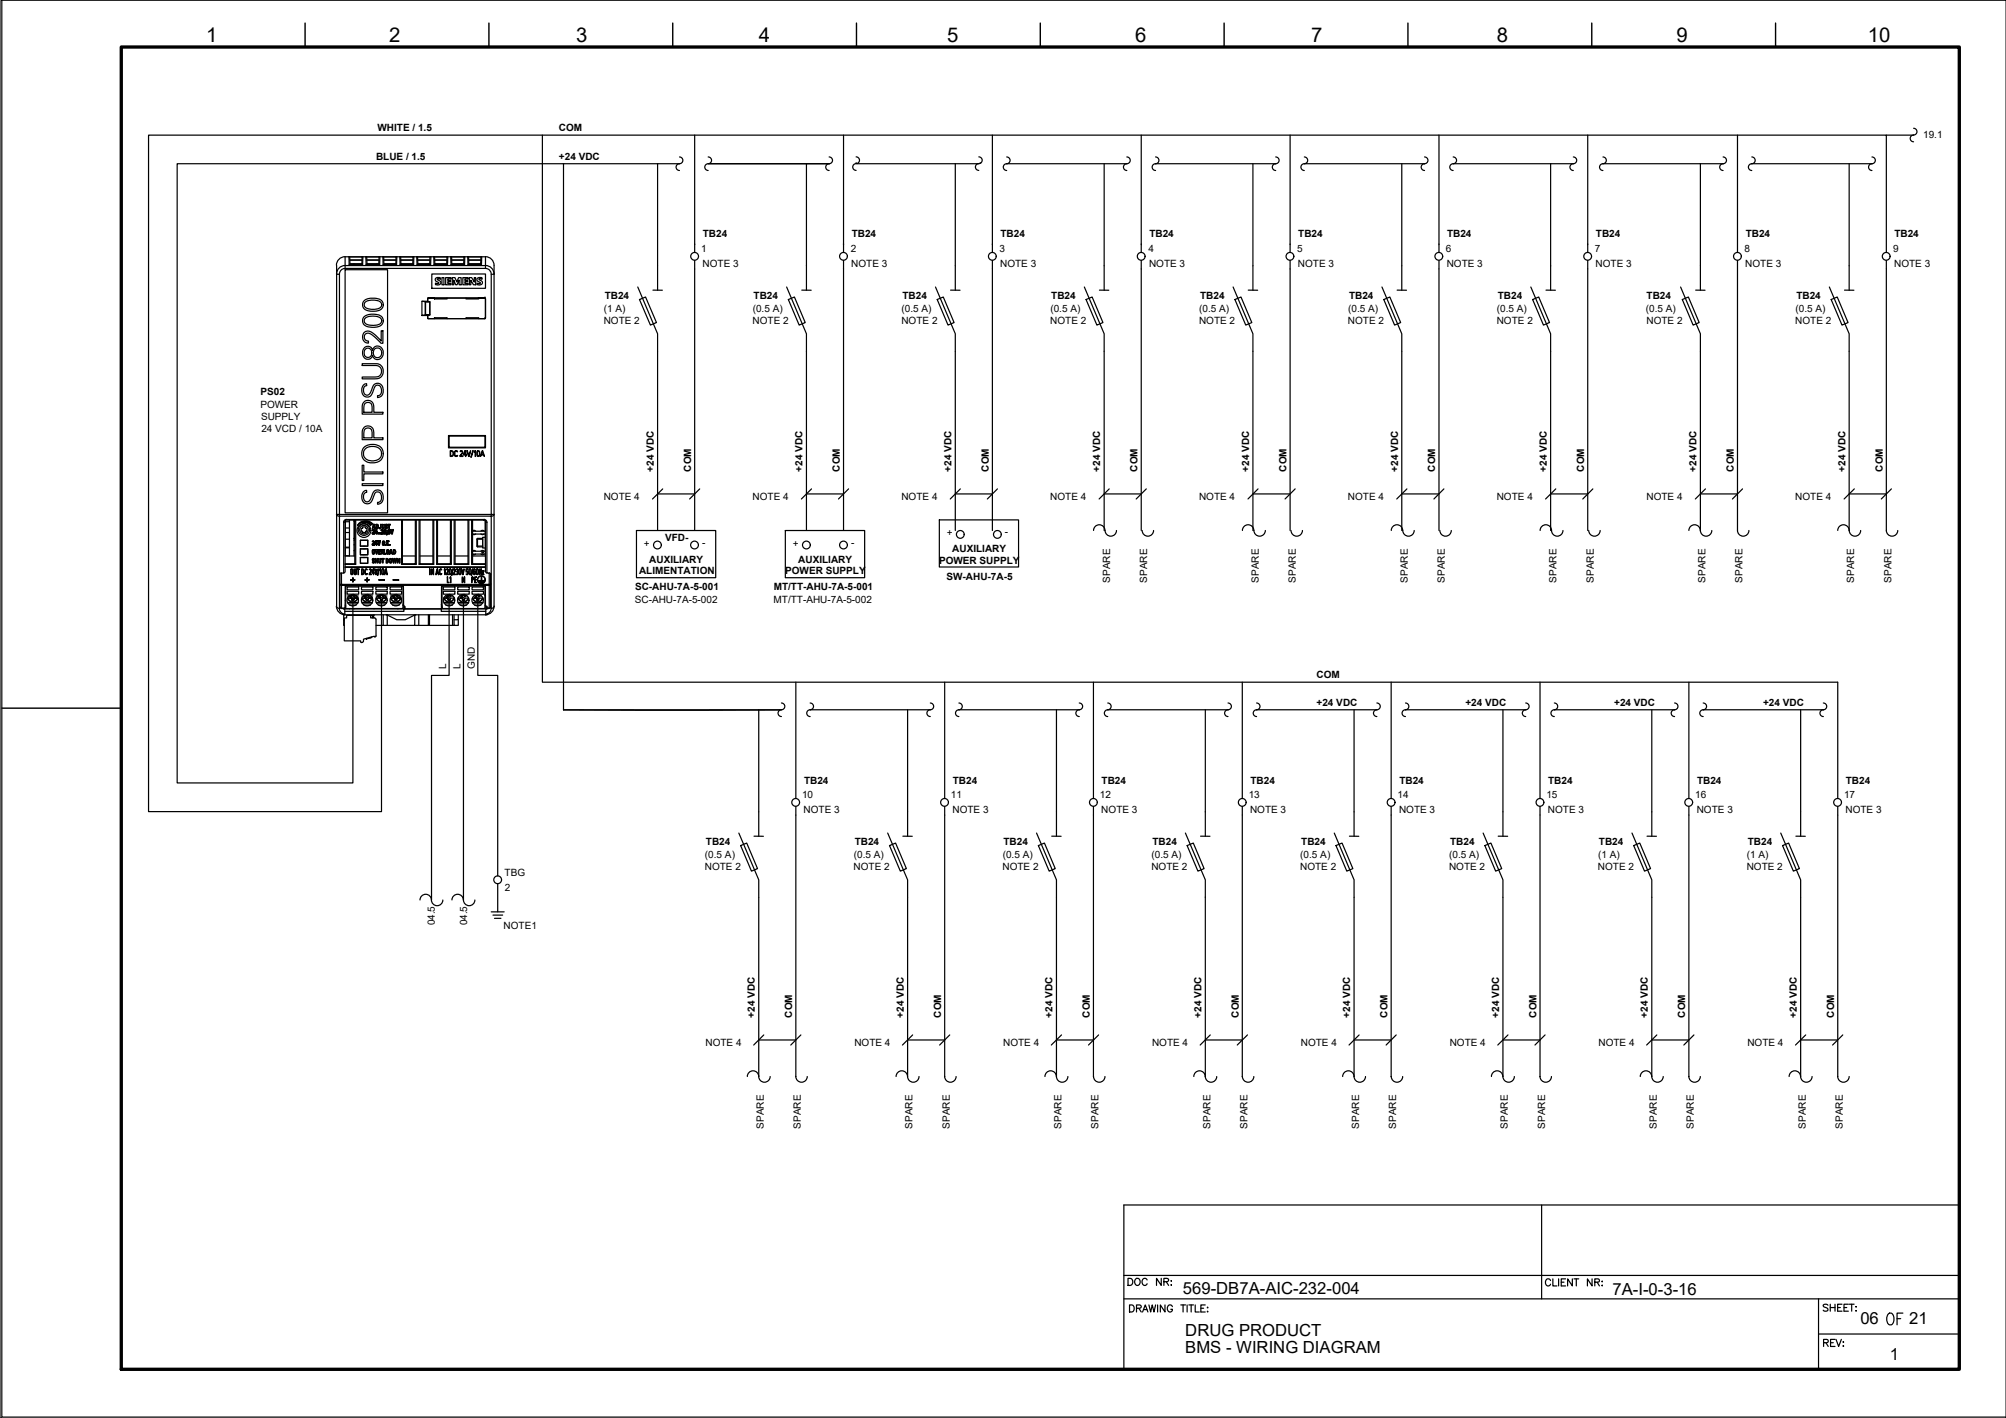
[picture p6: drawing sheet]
<svg xmlns="http://www.w3.org/2000/svg" width="420mm" height="297mm" viewBox="0 0 420 297" stroke-linecap="round" stroke-linejoin="round" font-family="sans-serif">
<defs><g id="words">
<text font-size="5.7" x="394.4" y="278.7">OF</text>
<text font-size="4.4" x="235.3" y="270.6">DOC NR:</text>
<g font-size="4.3">
<text x="43.2" y="8.8">1</text>
<text x="81.5" y="8.8">2</text>
<text x="120.7" y="8.8">3</text>
<text x="158.9" y="8.8">4</text>
<text x="198.4" y="8.8">5</text>
<text x="237.7" y="8.8">6</text>
<text x="274.6" y="8.8">7</text>
<text x="313.5" y="8.8">8</text>
<text x="351.2" y="8.8">9</text>
<text x="391.2" y="8.8">10</text>
</g>
<g font-size="3.5">
<text x="247.8" y="271">569-DB7A-AIC-232-004</text>
<text x="337.7" y="271.2">7A-I-0-3-16</text>
<text x="248.3" y="279.9">DRUG PRODUCT</text>
<text x="389.7" y="277.4">06</text>
<text x="399.9" y="277.4">21</text>
<text x="248.3" y="283.5">BMS - WIRING DIAGRAM</text>
<text x="395.8" y="284.8">1</text>
</g>
<g font-size="2.1">
<text x="79.1" y="27.5">WHITE / 1.5</text>
<text x="117.1" y="27.5">COM</text>
<text x="402.8" y="28.9">19.1</text>
<text x="78.8" y="33.5">BLUE / 1.5</text>
<text x="117.1" y="33.5">+24 VDC</text>
<text x="146.8" y="52.9">1</text>
<text x="147.2" y="49.7">TB24</text>
<text x="178.2" y="52.9">2</text>
<text x="178.4" y="49.7">TB24</text>
<text x="209.3" y="52.8">3</text>
<text x="209.5" y="49.7">TB24</text>
<text x="240.6" y="52.9">4</text>
<text x="240.7" y="49.7">TB24</text>
<text x="271.7" y="52.9">5</text>
<text x="271.9" y="49.7">TB24</text>
<text x="302.9" y="52.8">6</text>
<text x="303.1" y="49.7">TB24</text>
<text x="334" y="52.9">7</text>
<text x="334.3" y="49.7">TB24</text>
<text x="365.4" y="52.8">8</text>
<text x="365.6" y="49.7">TB24</text>
<text x="396.6" y="52.9">9</text>
<text x="396.8" y="49.7">TB24</text>
<text x="147.2" y="56">NOTE 3</text>
<text x="178.3" y="56">NOTE 3</text>
<text x="209.5" y="56">NOTE 3</text>
<text x="240.7" y="56">NOTE 3</text>
<text x="271.8" y="56">NOTE 3</text>
<text x="303" y="56">NOTE 3</text>
<text x="334.2" y="56">NOTE 3</text>
<text x="365.5" y="56">NOTE 3</text>
<text x="396.7" y="56">NOTE 3</text>
<text x="126.5" y="65.3">(1 A)</text>
<text x="126.7" y="62.5">TB24</text>
<text x="157.6" y="65.3">(0.5 A)</text>
<text x="157.8" y="62.5">TB24</text>
<text x="188.8" y="65.3">(0.5 A)</text>
<text x="189" y="62.5">TB24</text>
<text x="220" y="65.3">(0.5 A)</text>
<text x="220.2" y="62.5">TB24</text>
<text x="251.2" y="65.3">(0.5 A)</text>
<text x="251.4" y="62.5">TB24</text>
<text x="282.4" y="65.3">(0.5 A)</text>
<text x="282.6" y="62.5">TB24</text>
<text x="313.5" y="65.3">(0.5 A)</text>
<text x="313.7" y="62.5">TB24</text>
<text x="344.7" y="65.3">(0.5 A)</text>
<text x="344.9" y="62.5">TB24</text>
<text x="376.1" y="65.3">(0.5 A)</text>
<text x="376.3" y="62.5">TB24</text>
<text x="126.4" y="67.8">NOTE 2</text>
<text x="157.6" y="67.8">NOTE 2</text>
<text x="188.8" y="67.8">NOTE 2</text>
<text x="220" y="67.8">NOTE 2</text>
<text x="251.1" y="67.8">NOTE 2</text>
<text x="282.3" y="67.8">NOTE 2</text>
<text x="313.5" y="67.8">NOTE 2</text>
<text x="344.9" y="67.8">NOTE 2</text>
<text x="376" y="67.8">NOTE 2</text>
<text x="54.5" y="82.7">PS02</text>
<text x="54.5" y="85.4">POWER</text>
<text x="54.7" y="87.9">SUPPLY</text>
<text x="54.7" y="90.5">24 VCD / 10A</text>
<text x="136.9" y="98.8" transform="rotate(-90 136.9 98.8)">+24 VDC</text>
<text x="144.7" y="98.8" transform="rotate(-90 144.7 98.8)">COM</text>
<text x="168.1" y="98.8" transform="rotate(-90 168.1 98.8)">+24 VDC</text>
<text x="175.9" y="98.8" transform="rotate(-90 175.9 98.8)">COM</text>
<text x="199.3" y="98.8" transform="rotate(-90 199.3 98.8)">+24 VDC</text>
<text x="207.1" y="98.8" transform="rotate(-90 207.1 98.8)">COM</text>
<text x="230.5" y="98.8" transform="rotate(-90 230.5 98.8)">+24 VDC</text>
<text x="238.3" y="98.8" transform="rotate(-90 238.3 98.8)">COM</text>
<text x="261.6" y="98.8" transform="rotate(-90 261.6 98.8)">+24 VDC</text>
<text x="269.5" y="98.8" transform="rotate(-90 269.5 98.8)">COM</text>
<text x="292.8" y="98.8" transform="rotate(-90 292.8 98.8)">+24 VDC</text>
<text x="300.6" y="98.8" transform="rotate(-90 300.6 98.8)">COM</text>
<text x="324" y="98.8" transform="rotate(-90 324 98.8)">+24 VDC</text>
<text x="331.8" y="98.8" transform="rotate(-90 331.8 98.8)">COM</text>
<text x="355.3" y="98.8" transform="rotate(-90 355.3 98.8)">+24 VDC</text>
<text x="363.2" y="98.8" transform="rotate(-90 363.2 98.8)">COM</text>
<text x="386.5" y="98.8" transform="rotate(-90 386.5 98.8)">+24 VDC</text>
<text x="394.3" y="98.8" transform="rotate(-90 394.3 98.8)">COM</text>
<text x="126.4" y="104.8">NOTE 4</text>
<text x="157.6" y="104.8">NOTE 4</text>
<text x="188.8" y="104.8">NOTE 4</text>
<text x="220" y="104.8">NOTE 4</text>
<text x="251.1" y="104.8">NOTE 4</text>
<text x="282.3" y="104.8">NOTE 4</text>
<text x="313.5" y="104.8">NOTE 4</text>
<text x="344.9" y="104.8">NOTE 4</text>
<text x="376" y="104.8">NOTE 4</text>
<text x="139.3" y="113.4">VFD-</text>
<text x="198.3" y="112.4">+</text>
<text x="210.5" y="112.2">-</text>
<text x="134.9" y="114.6">+</text>
<text x="136" y="117.9">AUXILIARY</text>
<text x="147" y="114.4">-</text>
<text x="166.1" y="114.6">+</text>
<text x="167.2" y="117.9">AUXILIARY</text>
<text x="178.2" y="114.4">-</text>
<text x="196.7" y="118.1">POWER SUPPLY</text>
<text x="199.5" y="115.6">AUXILIARY</text>
<text x="133" y="123.7">SC-AHU-7A-5-001</text>
<text x="133.9" y="120.3">ALIMENTATION</text>
<text x="162.1" y="123.7">MT/TT-AHU-7A-5-001</text>
<text x="164.4" y="120.3">POWER SUPPLY</text>
<text x="198.2" y="121.5">SW-AHU-7A-5</text>
<text x="232.5" y="122.1" transform="rotate(-90 232.5 122.1)">SPARE</text>
<text x="240.3" y="122.1" transform="rotate(-90 240.3 122.1)">SPARE</text>
<text x="263.7" y="122.1" transform="rotate(-90 263.7 122.1)">SPARE</text>
<text x="271.4" y="122.1" transform="rotate(-90 271.4 122.1)">SPARE</text>
<text x="294.9" y="122.1" transform="rotate(-90 294.9 122.1)">SPARE</text>
<text x="302.6" y="122.1" transform="rotate(-90 302.6 122.1)">SPARE</text>
<text x="326" y="122.1" transform="rotate(-90 326 122.1)">SPARE</text>
<text x="333.8" y="122.1" transform="rotate(-90 333.8 122.1)">SPARE</text>
<text x="357.2" y="122.1" transform="rotate(-90 357.2 122.1)">SPARE</text>
<text x="365" y="122.1" transform="rotate(-90 365 122.1)">SPARE</text>
<text x="388.4" y="122.1" transform="rotate(-90 388.4 122.1)">SPARE</text>
<text x="396.2" y="122.1" transform="rotate(-90 396.2 122.1)">SPARE</text>
<text x="133" y="126.3">SC-AHU-7A-5-002</text>
<text x="162" y="126.3">MT/TT-AHU-7A-5-002</text>
<text x="93.5" y="140.2" transform="rotate(-90 93.5 140.2)">L</text>
<text x="96.5" y="140.2" transform="rotate(-90 96.5 140.2)">L</text>
<text x="99.5" y="140.2" transform="rotate(-90 99.5 140.2)">GND</text>
<text x="275.7" y="142">COM</text>
<text x="275.8" y="147.9">+24 VDC</text>
<text x="306.9" y="147.9">+24 VDC</text>
<text x="338.1" y="147.9">+24 VDC</text>
<text x="369.3" y="147.9">+24 VDC</text>
<text x="168" y="167.2">10</text>
<text x="168.4" y="164.1">TB24</text>
<text x="199.2" y="167.2">11</text>
<text x="199.6" y="164.1">TB24</text>
<text x="230.4" y="167.3">12</text>
<text x="230.7" y="164.1">TB24</text>
<text x="261.5" y="167.2">13</text>
<text x="261.9" y="164.1">TB24</text>
<text x="292.7" y="167.3">14</text>
<text x="293.1" y="164.1">TB24</text>
<text x="323.9" y="167.2">15</text>
<text x="324.3" y="164.1">TB24</text>
<text x="355" y="167.2">16</text>
<text x="355.5" y="164.1">TB24</text>
<text x="386.2" y="167.3">17</text>
<text x="386.6" y="164.1">TB24</text>
<text x="168.3" y="170.4">NOTE 3</text>
<text x="199.5" y="170.4">NOTE 3</text>
<text x="230.7" y="170.4">NOTE 3</text>
<text x="261.8" y="170.4">NOTE 3</text>
<text x="293" y="170.4">NOTE 3</text>
<text x="324.2" y="170.4">NOTE 3</text>
<text x="355.4" y="170.4">NOTE 3</text>
<text x="386.5" y="170.4">NOTE 3</text>
<text x="147.7" y="179.7">(0.5 A)</text>
<text x="147.8" y="176.9">TB24</text>
<text x="178.8" y="179.7">(0.5 A)</text>
<text x="179" y="176.9">TB24</text>
<text x="210" y="179.7">(0.5 A)</text>
<text x="210.2" y="176.9">TB24</text>
<text x="241.2" y="179.7">(0.5 A)</text>
<text x="241.4" y="176.9">TB24</text>
<text x="272.4" y="179.7">(0.5 A)</text>
<text x="272.6" y="176.9">TB24</text>
<text x="303.5" y="179.7">(0.5 A)</text>
<text x="303.7" y="176.9">TB24</text>
<text x="334.7" y="179.7">(1 A)</text>
<text x="334.9" y="176.9">TB24</text>
<text x="365.9" y="179.7">(1 A)</text>
<text x="366.1" y="176.9">TB24</text>
<text x="105.7" y="183.4">TBG</text>
<text x="147.6" y="182.2">NOTE 2</text>
<text x="178.8" y="182.2">NOTE 2</text>
<text x="210" y="182.2">NOTE 2</text>
<text x="241.2" y="182.2">NOTE 2</text>
<text x="272.3" y="182.2">NOTE 2</text>
<text x="303.5" y="182.2">NOTE 2</text>
<text x="334.7" y="182.2">NOTE 2</text>
<text x="365.8" y="182.2">NOTE 2</text>
<text x="105.7" y="186.7">2</text>
<text x="91.1" y="193.9" transform="rotate(-90 91.1 193.9)">04.5</text>
<text x="97.9" y="193.9" transform="rotate(-90 97.9 193.9)">04.5</text>
<text x="105.5" y="194.6">NOTE1</text>
<text x="158.1" y="213.2" transform="rotate(-90 158.1 213.2)">+24 VDC</text>
<text x="165.9" y="213.2" transform="rotate(-90 165.9 213.2)">COM</text>
<text x="189.3" y="213.2" transform="rotate(-90 189.3 213.2)">+24 VDC</text>
<text x="197.1" y="213.2" transform="rotate(-90 197.1 213.2)">COM</text>
<text x="220.5" y="213.2" transform="rotate(-90 220.5 213.2)">+24 VDC</text>
<text x="228.3" y="213.2" transform="rotate(-90 228.3 213.2)">COM</text>
<text x="251.7" y="213.2" transform="rotate(-90 251.7 213.2)">+24 VDC</text>
<text x="259.5" y="213.2" transform="rotate(-90 259.5 213.2)">COM</text>
<text x="282.8" y="213.2" transform="rotate(-90 282.8 213.2)">+24 VDC</text>
<text x="290.6" y="213.2" transform="rotate(-90 290.6 213.2)">COM</text>
<text x="314" y="213.2" transform="rotate(-90 314 213.2)">+24 VDC</text>
<text x="321.8" y="213.2" transform="rotate(-90 321.8 213.2)">COM</text>
<text x="345.2" y="213.2" transform="rotate(-90 345.2 213.2)">+24 VDC</text>
<text x="353" y="213.2" transform="rotate(-90 353 213.2)">COM</text>
<text x="376.3" y="213.2" transform="rotate(-90 376.3 213.2)">+24 VDC</text>
<text x="384.2" y="213.2" transform="rotate(-90 384.2 213.2)">COM</text>
<text x="147.8" y="219.2">NOTE 4</text>
<text x="178.9" y="219.2">NOTE 4</text>
<text x="210.1" y="219.2">NOTE 4</text>
<text x="241.3" y="219.2">NOTE 4</text>
<text x="272.5" y="219.2">NOTE 4</text>
<text x="303.6" y="219.2">NOTE 4</text>
<text x="334.8" y="219.2">NOTE 4</text>
<text x="366" y="219.2">NOTE 4</text>
<text x="160" y="236.4" transform="rotate(-90 160 236.4)">SPARE</text>
<text x="167.7" y="236.4" transform="rotate(-90 167.7 236.4)">SPARE</text>
<text x="191.2" y="236.4" transform="rotate(-90 191.2 236.4)">SPARE</text>
<text x="198.9" y="236.4" transform="rotate(-90 198.9 236.4)">SPARE</text>
<text x="222.3" y="236.4" transform="rotate(-90 222.3 236.4)">SPARE</text>
<text x="230.1" y="236.4" transform="rotate(-90 230.1 236.4)">SPARE</text>
<text x="253.5" y="236.4" transform="rotate(-90 253.5 236.4)">SPARE</text>
<text x="261.3" y="236.4" transform="rotate(-90 261.3 236.4)">SPARE</text>
<text x="284.7" y="236.4" transform="rotate(-90 284.7 236.4)">SPARE</text>
<text x="292.4" y="236.4" transform="rotate(-90 292.4 236.4)">SPARE</text>
<text x="315.8" y="236.4" transform="rotate(-90 315.8 236.4)">SPARE</text>
<text x="323.6" y="236.4" transform="rotate(-90 323.6 236.4)">SPARE</text>
<text x="347" y="236.4" transform="rotate(-90 347 236.4)">SPARE</text>
<text x="354.8" y="236.4" transform="rotate(-90 354.8 236.4)">SPARE</text>
<text x="378.2" y="236.4" transform="rotate(-90 378.2 236.4)">SPARE</text>
<text x="386" y="236.4" transform="rotate(-90 386 236.4)">SPARE</text>
</g>
</g></defs>
<!-- layer: PDF_I_DATA -->
<g fill="none" stroke="#000" stroke-width=".25">
<path d="M70.5 55.6a1.77 1.77 0 0 1 1.8-1.8h28.6a1.98 1.98 0 0 1 2.6 1.8M70.5 57.5v69.5a1.81 1.81 0 0 0 1.7 1.8M70.5 55.6v1.7M73.2 53.8h2.7M76.7 53.8h2.8M80.3 53.8h2.7M83.8 53.8h2.8M87.4 53.8h2.7M90.9 53.8h2.8M94.5 53.8h2.8M98 53.8h2.8M103.5 57.5v69.5a1.81 1.81 0 0 1-1.8 1.8"/>
<path d="M103.5 55.6v1.7M133.3 111.1h16.6v9.9h-16.6zM137.7 103.5h7.8M138.8 102.4l-2.1 2.1M146.6 102.4l-2.2 2.1M164.5 111.1h16.6v9.9h-16.6zM168.9 103.5h7.8M170 102.4l-2.1 2.1M177.7 102.4l-2.1 2.1M196.7 108.9h16.6v9.9h-16.6zM200.1 103.5h7.8M201.1 102.4l-2.1 2.1"/>
<path d="M208.9 102.4l-2.1 2.1M231.3 103.5h7.7M232.3 102.4l-2.1 2.1M240.1 102.4l-2.1 2.1M262.4 103.5h7.8M263.5 102.4l-2.1 2.1M271.3 102.4l-2.1 2.1M293.6 103.5h7.8M294.7 102.4l-2.2 2.1M302.4 102.4l-2.1 2.1M324.8 103.5h7.7M325.9 102.4l-2.2 2.1"/>
<path d="M333.6 102.4l-2.1 2.1M356.2 103.5h7.7M357.2 102.4l-2.1 2.1M365 102.4l-2.1 2.1M387.3 103.5h7.8M388.4 102.4l-2.2 2.1M396.2 102.4l-2.2 2.1M72.2 128.8h.1M72.2 128.8h29.5M102.1 128.7l-.4 .1M158.9 217.9h7.8M160 216.8l-2.1 2.1"/>
<path d="M167.7 216.8l-2.1 2.1M190.1 217.9h7.8M191.2 216.8l-2.2 2.1M198.9 216.8l-2.1 2.1M221.3 217.9h7.7M222.3 216.8l-2.1 2.1M230.1 216.8l-2.1 2.1M252.5 217.9h7.7M253.5 216.8l-2.1 2.1M261.3 216.8l-2.2 2.1M283.6 217.9h7.8M284.7 216.8l-2.1 2.1"/>
<path d="M292.4 216.8l-2.1 2.1M314.8 217.9h7.8M315.8 216.8l-2.1 2.1M323.6 216.8l-2.1 2.1M346 217.9h7.7M347 216.8l-2.1 2.1M354.8 216.8l-2.1 2.1M377.1 217.9h7.8M378.2 216.8l-2.1 2.1M386 216.8l-2.2 2.1"/>
</g>
<!-- layer: PDF_EI-CTRL -->
<g fill="none" stroke="#000" stroke-width=".25">
<path d="M70.5 57.3v.2h.6M72.3 53.8v1.8h29.4v-1.8M72.3 56.5h8.9v50.9h-8.9zM72.3 55.6v.6M72.3 55.6a1.81 1.81 0 0 0-1.8 1.8M73.1 53.8l.1 .1M73.1 53.8v1.7h2.8l.1-1.7M73.2 55.5h-.1M73.2 55.5h2.7M73.3 54v1.5h2.5v-1.5M73.3 54.5h2.5M73.3 55.2h2.5"/>
<path d="M74.1 55.5h.1M75.9 55.5h.1M76 53.8l-.2 .1M76.7 55.5h.1M76.7 55.5h2.8M76.8 54l.1 1.5h2.4l.1-1.5M76.8 54.5h2.6M76.9 55.2h2.5M79 55.5h.1M79.5 55.5h.1M79.6 53.8l-.2 .1M79.6 53.8l-.1 1.7h-2.8l-.1-1.7 .2 .1"/>
<path d="M80.2 53.8l.1 .1M80.2 53.8v1.7h2.9v-1.7l-.2 .1M80.3 55.5h-.1M80.3 55.5h2.7M80.4 54v1.5h2.5l.1-1.5M80.4 54.5h2.5M80.4 55.2h2.5M82.8 55.5h.1M83 55.5h.1M83.8 55.5h.1M83.8 55.5h2.8M83.9 53.9l-.2-.1 .1 1.7h2.8l.1-1.7-.2 .1"/>
<path d="M83.9 54l.1 1.5h2.4l.1-1.5M83.9 54.5h2.6M84 55.2h2.5M84 55.5h.1M84.1 55.5h.1M86.6 55.5h.1M87.4 55.5h.1M87.4 55.5h2.7M87.5 54v1.5h2.5v-1.5M87.5 54.5h2.5M87.5 55.2h2.5M89.9 55.5h.1"/>
<path d="M90 55.5h.1M90.1 55.5h.1M90.2 53.8l-.2 .1M90.3 53.8l-.1 1.7h-2.8l-.1-1.7 .2 .1M90.4 57.4h11.3v3h-11.3zM90.9 55.5h.1M91 55.5h2.7M91 53.9l-.2-.1 .1 1.7h2.8l.1-1.7-.2 .1M91 54l.1 1.5h2.5v-1.5M91 54.5h2.6M91.1 55.2h2.5M91.2 55.5h.1"/>
<path d="M91.3 58.3l.3-.2 .6 .1v.2h-.6v.2l.2 .1a.55 .55 0 0 1 .5 .7 .55 .55 0 0 1-.9 .3l-.2-.1v-.3l.6 .1 .1-.1-.1-.2a.55 .55 0 0 1-.5-.2 .55 .55 0 0 1 0-.6zM92.6 58.2h.4v1.5h-.4zM93.3 58.2h1.2v.2h-.7v.4h.6v.2h-.6v.4h.7v.3h-1.2zM93.7 55.5h.1M94.5 55.5h-.1M94.5 55.5h2.8M94.6 53.9l-.2-.1 .1 1.7h2.8v-1.7l-.1 .1M94.6 54v1.5h2.5l.1-1.5M94.6 54.5h2.6M94.6 55.2h2.5M94.7 58.2h.6l.4 .9 .4-.9h.5v1.5h-.4v-1l-.5 1h-.3l-.4-1v1h-.3zM96.9 58.2h1.1v.2h-.6v.4h.6v.2h-.6v.4h.7v.3h-1.2z"/>
<path d="M97.3 55.5h.1M98 55.5h.1M98.1 55.5h2.7M98.1 53.9l-.1-.1v1.7h2.8l.1-1.7-.2 .1M98.1 54l.1 1.5h2.5v-1.5M98.1 54.5h2.6M98.2 55.2h2.5M98.3 58.2h.5l.5 .9v-.9h.3v1.5h-.4l-.6-1v1h-.3zM100 58.3l.9-.1v.2h-.5v.2a.57 .57 0 0 1 .6 .8 .57 .57 0 0 1-.9 .3l-.2-.1v-.3l.6 .1 .1-.1v-.1a.58 .58 0 0 1-.6-.3 .58 .58 0 0 1 0-.6zM100.8 55.5h.1M101.7 56.2v-.6a1.81 1.81 0 0 1 1.8 1.8M103.5 57.3v.2h-.6"/>
<path d="M75.9 76.2h2.3a1.62 1.62 0 0 1 2.1 1.4 1.62 1.62 0 0 1-1.8 1.8h-2.6v-.4h2.4a1.27 1.27 0 0 0 1.6-1.2 1.27 1.27 0 0 0-1.6-1.2h-2.4zM76.2 69.7a1.55 1.55 0 0 1 2.3 .4l1.3 1.3v-2.1h.4v2.6h-.4l-.1-.2a5.2 5.2 0 0 0-2.7-1.9 .83 .83 0 0 0-.7 .9 .83 .83 0 0 0 .9 .7v.5a1.3 1.3 0 0 1-1.2-.8 1.3 1.3 0 0 1 .2-1.4zM76.2 66.4a3.3 3.3 0 0 1 3.9 .1 1.49 1.49 0 0 1-.2 1.6 1.49 1.49 0 0 1-1.5 .5 2.01 2.01 0 0 1-2.5-1.2l.1-.6zM76.2 63a3.4 3.4 0 0 1 3.8 0 1.38 1.38 0 0 1 0 1.6 1.38 1.38 0 0 1-1.4 .6 2.1 2.1 0 0 1-2.7-1.2l.1-.5zM76.3 72.8a1 1 0 0 1 1-.2 1 1 0 0 1 .7 .8 1.15 1.15 0 0 1 1.4-.9 1.15 1.15 0 0 1 .9 1.4 1.15 1.15 0 0 1-.9 1.4 1.15 1.15 0 0 1-1.4-.9 1.07 1.07 0 0 1-1.3 .8 1.07 1.07 0 0 1-.8-1.3l.2-.6zM76.5 73.2a.92 .92 0 0 1 1.4 .5 .92 .92 0 0 1-1.1 1.1l-.2-.1a1.14 1.14 0 0 1-.1-1.5zM76.5 66.7a2.93 2.93 0 0 1 3.3 .1 .96 .96 0 0 1-.1 1 .96 .96 0 0 1-1 .3h-.3a1.93 1.93 0 0 1-2.1-.7v-.3zM76.5 63.3a2.99 2.99 0 0 1 3.3 .2 .94 .94 0 0 1-.1 1 .94 .94 0 0 1-1 .3h-.3a2.03 2.03 0 0 1-2.1-.7v-.4zM78.5 73.1a.96 .96 0 0 1 1.5 .9 .96 .96 0 0 1-1.6 .6l-.2-.7zM88.4 63.1l1.6 .2v2.7M89.1 63.3v2.6zM89.1 65.9l.1 .1"/>
<path d="M89.1 65.8l.1 .1M89.2 63.2l-.1 .1M89.2 63.3l-.1 .1M89.6 63.1v-.5v.6M89.6 66v.1M89.7 66.7l-.1-.1 .1 .1M89.7 62.4l-.1 .1M90 65.9l-1.6 .2v-3l1.6 .1v2.8h-.4v.6v-.5h-1.2M90 63.2v.1M91 62.4h-1.3h11.9h-1.3M91 62.4h2.7v.2h-2.7zM91 66.6h2.7v.1h-2.7z"/>
<path d="M91 66.7h-1.3h11.9h-1.3v-.1h-2.7v.1M93.7 66.7h6.6M93.7 62.4h3.9M97.6 62.4h2.7v.2h-2.7zM101.5 66.7l.2-.1-.2 .1M101.5 62.4l.2 .1M101.6 66.7h.1M101.6 62.4h.1M101.7 62.6v4zM75.9 97.5h.3v1.4h4v.4h-4v1.4h-.3zM76.2 80.6l.6-.2-.1 .4a1.06 1.06 0 0 0-.6 1.1 1.06 1.06 0 0 0 .9 .9 3.3 3.3 0 0 0 1.1-1.8 1.16 1.16 0 0 1 1.4-.6 1.16 1.16 0 0 1 .8 1.4v.2a1.2 1.2 0 0 1-1.2 1.3v-.4a1.11 1.11 0 0 0 .8-1.2 1.11 1.11 0 0 0-.9-1 1.46 1.46 0 0 0-.9 1.3 1.22 1.22 0 0 1-1.4 1.1 1.22 1.22 0 0 1-.9-1.6zM76.3 93.7a2.55 2.55 0 0 1 3.9 .7 1.99 1.99 0 0 1-2.4 2.6 1.94 1.94 0 0 1-1.9-1.2 1.94 1.94 0 0 1 .4-2.1z"/>
<path d="M76.3 89.5a1.28 1.28 0 0 1 1.5 0 1.28 1.28 0 0 1 .5 1.4v.8h1.9v.4h-4.3v-1.8zM76.3 84.1a1.28 1.28 0 0 1 1.5 0 1.28 1.28 0 0 1 .5 1.4v.9h1.9v.3h-4.3v-1.8zM76.4 84.5a.97 .97 0 0 1 1.3 0 .97 .97 0 0 1 .2 1.2v.7h-1.7v-1.4zM76.5 94.1a2.29 2.29 0 0 1 3.3 .4 1.67 1.67 0 0 1-.4 1.7 1.67 1.67 0 0 1-1.8 .3 1.48 1.48 0 0 1-1.3-.8 1.48 1.48 0 0 1 .2-1.6zM76.5 89.9a.99 .99 0 0 1 1.2 0 .99 .99 0 0 1 .2 1.2v.6h-1.7l.1-1.5zM93.9 91.2h7.8v2.6h-7.8zM94.1 91.3h7.5v2.4h-7.5zM94.3 94.4a.59 .59 0 0 1 .7 .6 .59 .59 0 0 1-.7 .6zM94.4 94.5a.53 .53 0 0 1 .5 .4 .53 .53 0 0 1-.3 .6h-.2zM95.3 94.5l.4-.1 .1 .2-.1-.1a.52 .52 0 0 0-.5 .4 .52 .52 0 0 0 .3 .6l.3-.1-.2 .2-.3-.1-.1-.8zM96.4 94.5a.37 .37 0 0 1 .6 .2 .37 .37 0 0 1-.3 .5l-.3 .3 .6 .1h-.7l.3-.4a.4 .4 0 0 0 .1-.7l-.3 .1zM97.4 94.4h.2v.8h.1l-.1 .1v.3l-.1-.3h-.5z"/>
<path d="M97.4 94.5l.1 .7h-.4zM97.8 94.4l.4 1.1 .4-1.1-.3 1.2h-.2zM99 94.4l-.4 1.3zM99.5 94.4h.1v1.2l-.1-1.1-.2 .1zM100 94.5a.3 .3 0 0 1 .4 0 .3 .3 0 0 1 .1 .3v.4a.34 .34 0 0 1-.4 .4 .34 .34 0 0 1-.2-.6zM100 94.6l.3-.1 .1 .2v.6l-.2 .2-.2-.1zM101 94.4l.4 1.2-.1-.3h-.5l-.2 .3zM101 94.6l.3 .6h-.5zM71.1 108.1l-.6-.3h.6v-50.3a1.19 1.19 0 0 1 1.2-1.3h29.4a1.23 1.23 0 0 1 1.2 1.3v50.3h.6l-.6 .3v-.3h-31.8v.3M72 109.4v10.6h-.5v2.4h31v-2.4h-.5v-10.6M72.3 116.5h2M72.3 109.2v10.6l-.3 .2"/>
<path d="M72.3 109.2l-.3 .2M72.3 118.7h29.4M72.3 118.9h29.4M72.3 116.4h.9M72.3 114.8h.9M72.3 114.6h.9M72.3 113h.9M72.3 109.3h.9M72.3 110.6h.9M72.3 111.6h.9M72.3 109.1v7.4M72.6 108.8a.6 .6 0 0 0-.6 .6"/>
<path d="M72.6 108.9l-.3 .3M72.6 108.8h28.8v.1h-28.8zM73.2 108.9v7.6M73.5 119.2h.2l.2 .2v.7l-.2 .3-.2-.3zM73.6 119.3l.3 .1-.2 .9-.1-.1zM74.1 114.1h.2M74.1 108.9v7.6M74.1 112.8l.2 .1-.2-.1M74.2 119.2l.1 1.1 .2-.1v-1l.1 .7a.29 .29 0 0 1 0 .4 .29 .29 0 0 1-.4-.1zM74.2 109h.1v.2zM74.3 109.2v3.6M74.3 108.9l.1 9.2h-2.1"/>
<path d="M74.3 115.3h-.2M74.3 113.1l-.2 .1M74.4 118.1l.1 .1M74.5 108.9v9.3h-2.2M74.8 119.2h.5l-.2 .1v1.1l-.1-1.1zM74.9 110.1a1.7 1.7 0 0 1 2.7 0M74.9 110v.1M75.5 116.8h1.5v1.2h-1.5zM75.5 115h1.5v1.2h-1.5zM75.5 113.2h1.5v1.2h-1.5zM75.5 114.4h.1M75.5 113.2h.1"/>
<path d="M75.5 116.2h.1M75.5 115h.1M75.5 118h.1M75.5 116.8h.1M75.5 115.8h.1M75.5 115.6h.1M75.5 115.4h.1M75.7 119.2h.4l.1 .3v.6l-.3 .3h-.2zM75.8 119.3a.57 .57 0 0 1 .4 .5 .57 .57 0 0 1-.4 .5zM75.9 101.3h4.3v.4h-4.3zM75.9 110.4h.7v.3h.2v.6h-.2v.3h-.7v-.3h-.3v-.6h.3zM76 109.4a1.99 1.99 0 0 1 1.9 .4l-.3 .1 .2-.2"/>
<path d="M76 109.4l1 .1 .6 .4M76.1 103.1l.4-.3 .3-.1v.4a1.05 1.05 0 0 0-.7 1.1 1.05 1.05 0 0 0 .9 .9 2.73 2.73 0 0 0 1-1.7 1.17 1.17 0 0 1 1.5-.7 1.17 1.17 0 0 1 .8 1.4v.2a1.2 1.2 0 0 1-1.2 1.3v-.4a1.1 1.1 0 0 0 .9-1.1 1.1 1.1 0 0 0-1-1.1 1.46 1.46 0 0 0-.9 1.4 1.22 1.22 0 0 1-1.4 1.1 1.22 1.22 0 0 1-.9-1.6zM76.1 114.4h.1M76.1 115h.1M76.1 116.2h.1M76.1 116.8h.1M76.4 114.4h.1M76.4 115h.1M76.4 116.2h.1M76.4 116.8h.1M76.5 109.3l.6 .2 .5 .3M76.5 119.2h.3l.1 .2-.1-.1a.67 .67 0 0 0 0 1l.1-.1-.1 .2a.8 .8 0 0 1-.3-1.2z"/>
<path d="M77 115.4h.1M77 115.6h.1M77 115.8h.1M77.4 119.2l.4 .1-.4 1 .4 .1h-.5l.4-.8v-.3h-.3zM78 114.1h.1M78 111.8h.1M78 111.7h.1M78 109.8a2.02 2.02 0 0 0-3.1 .3M78 109.7a2.03 2.03 0 0 0-3.1 .3M78 109.7l-.4 .4M78 113.4v.1M78 111v.1"/>
<path d="M78.1 111l-.1 .1h.3v.2l-.3 .6 .5-.1M78.1 117.1l.3 .1M78.1 113.4l-.1 .1 .3-.1v.3l-.3 .5h.4M78.1 115.2l.3 .1 .1 .5a.24 .24 0 0 1-.2 .3 .24 .24 0 0 1-.3-.2zM78.1 117.1a.36 .36 0 0 0 .2 .5v.3l-.2-.1M78.1 114.2h.3zM78.1 117.2l.3 .5M78.1 115.5v.4l.3-.1M78.1 111.7h.4zM78.1 116h.2M78.1 119.2h.2v.8h.1l-.1 .4-.1-.3h-.3zM78.1 115.3l.3 .1-.1 .6-.2-.1z"/>
<path d="M78.2 110.4h.2M78.2 119.3v.7h-.2zM78.2 109.9l.2-.1 .2 1-.2-.9M78.2 109.8l-.2 1M78.3 110l.1 .5h-.3zM78.3 111.2l-.3 .5zM78.3 113.6l-.3 .5M78.4 117.7l-.4 .1M78.4 109.8h-.2l-.2 1 .1-.3h.3l.2 .3M78.4 113.5l-.1-.2-.2 .1a.27 .27 0 0 1 .4 .2 .27 .27 0 0 1-.2 .3l-.2 .3h.3M78.4 117.2l-.3-.1v.3a.29 .29 0 0 1 .3 .2 .29 .29 0 0 1-.3 .3v-.2M78.4 117.2l-.3-.2-.1 .3"/>
<path d="M78.4 111.1l-.1-.2-.2 .1a.28 .28 0 0 1 .4 .2 .28 .28 0 0 1-.2 .4l-.2 .2 .4-.1M78.4 115.3l-.1-.2-.3 .1v.6M78.5 115.4v.2M78.5 119.2l.3 1.1 .2-1.1-.2 1.2h-.1zM78.5 113.9v.1h.3v.2l.2-.2M78.5 111.5l.2-.4-.2 .4M78.6 115.2h.1zM78.6 117.1l.1-.1-.1 .9 .1-.4h.3l.1 .4v-.8M78.6 113.9h.2zM78.7 111.5h.1zM78.7 115.2l.2 .8 .2-.8M78.7 115.1l.2 .9"/>
<path d="M78.7 115.2h-.1l.2 .9h.2l.2-.9M78.7 117.1v.4h.3l.1-.5-.1 .1M78.7 117.4h.3M78.8 113.3l-.3 .7M78.8 109.9h.2a.46 .46 0 0 1 .2 .5 .46 .46 0 0 1-.4 .4v-1a.4 .4 0 0 1 .4 .1 .4 .4 0 0 1 0 .4M78.8 113.4h.1zM78.8 111l.1-.1h-.1l-.3 .8h.3l.1 .2 .1-.3M78.8 110.9l-.3 .7M78.8 113.4v.5h-.2zM78.8 111.1v.5h-.2zM78.8 110l.3 .2a.34 .34 0 0 1 .1 .3 .34 .34 0 0 1-.4 .2zM78.9 113.4v.5h.1"/>
<path d="M78.9 113.4h-.1M78.9 111v.6l.1-.1M78.9 111.5h.1zM78.9 113.9h.1zM79.1 115.1l-.2 .8M79.1 115.2h.1M79.1 113.4l.2 .8h.2l.2-.8M79.2 113.3h.1M79.2 111.7v.2v-.2M79.2 110.3l-.2 .3h-.2M79.2 111.7h.1M79.2 113.4l.2 .7"/>
<path d="M79.2 113.3l.2 .8M79.2 113.3l-.1 .1M79.3 115.2v.9l.4-.1M79.3 115.2h.4zM79.3 119.1l-.2 1.5zM79.3 117.1l.1-.1-.1 .6a.27 .27 0 0 0 .3 .4 .27 .27 0 0 0 .2-.4v-.5M79.4 115.5h.3zM79.4 116h.3zM79.4 117.1v.6l.2 .2 .1-.1 .1-.8-.1 .1M79.4 111.7v.2l.1-.2M79.5 111.7h.1M79.4 114.1v.1"/>
<path d="M79.4 117.6l.2 .2 .1-.2M79.5 111.7h-.1M79.5 110.5l-.1 .1M79.6 113.3l-.2 .8M79.6 113.4l-.2 .8M79.6 113.3l.1 .1zM79.6 119.2h.1v1.2v-1.1l-.2 .1zM79.6 111.7v.2l.1-.2M79.7 111.7h.1M79.7 115.6h-.3v.4h.3M79.7 115.2l-.3 .1v.3l.3-.1M79.7 115.2h-.4"/>
<path d="M79.7 111.7h-.1M79.7 109.9l.1-.1-.1 .8-.1 .1-.1-.1M79.8 109.9v.6a.19 .19 0 0 1 0 .3 .19 .19 0 0 1-.3 0 .19 .19 0 0 1 0-.3l.1 .1 .1-.2M79.8 111.8v-.1v.2l.5-.1M79.8 115.2l.5 .1M79.8 115.2v.9l.1-.5 .3 .1 .1 .4M79.8 111l.3 .1 .1 .2-.4 .5M79.8 115.2h.2zM79.9 111l-.1 .1M79.9 111h-.1M79.9 115.3l.3 .1-.1 .2h-.2zM79.9 111.7h.4z"/>
<path d="M79.9 117.1l.5-.1h-.5v.1h.2v.8l.1-.8h.2M80 109.9l.1-.1-.1 .6a.26 .26 0 0 0 .2 .4 .26 .26 0 0 0 .3-.4v-.5M80 119.2h.1a.73 .73 0 0 1 .1 1.2l-.3-.3zM80 115.2l.3 .1-.2 .3 .2 .5-.1-.5M80.1 109.9v.7a.16 .16 0 0 0 .2 .1 .16 .16 0 0 0 .1-.1l.1-.8-.1 .1M80.1 110.4l.1 .2 .2-.1M80.1 119.3l.2 .1v.7l-.1 .2-.2-.2zM80.2 111.2l-.4 .5zM80.2 113.4h.3l.1 .5a.25 .25 0 0 1-.2 .3 .25 .25 0 0 1-.3 0zM80.2 115.4l-.3 .1M80.2 115.8v.1M80.2 113.5l.3 .1-.1 .6-.2-.1z"/>
<path d="M80.3 111.1l-.2-.2-.2 .1a.27 .27 0 0 1 .4 .2 .27 .27 0 0 1-.2 .4l-.2 .2 .4-.1M80.3 115.4h.1M80.4 111.6l.1-.2-.1 .2M80.4 111.2a.24 .24 0 0 1 .2-.3 .24 .24 0 0 1 .3 .3M80.4 111.2h.1M80.5 115.2v.9l.3-.1M80.5 115.2h.1M80.5 111.6v.2a.19 .19 0 0 1 0-.3 .19 .19 0 0 1 .3 .1 .19 .19 0 0 1-.1 .2h-.2M80.5 113.6l-.2 .6-.1-.1v-.4M80.5 115.2v.8h.3M80.5 116h.3zM80.6 113.8l-.1-.4h-.3l-.1 .6"/>
<path d="M80.6 110.9v.1a.22 .22 0 0 0-.2 .2 .22 .22 0 0 0 .1 .2 .25 .25 0 0 0-.1 .4 .25 .25 0 0 0 .4 0 .25 .25 0 0 0-.1-.4l.2-.2-.3-.2M80.8 109.9a.35 .35 0 0 0 .2 .6v.2l-.2-.1M80.8 109.9h.2l.1 .2-.2-.3-.2 .3M80.8 119.2h.1l.1 1.2v-.3h-.3l-.2 .3zM80.8 114.1v.1v-.1M80.8 111.2l-.1 .1-.2-.1 .1 .2a.16 .16 0 0 1-.2-.1 .16 .16 0 0 1 .2-.2 .16 .16 0 0 1 .1 .2l-.1 .1M80.8 110l.4 .5M80.8 111.2l-.2 .1zM80.8 111.7h-.3M80.8 114.1h.1M80.8 111.1v.1M80.8 119.3l.2 .7h-.3z"/>
<path d="M80.9 117.1h.1a.45 .45 0 0 1 .3 .5 .45 .45 0 0 1-.4 .3v-.9h.1a.36 .36 0 0 1 .3 .5M80.9 111.6l-.1-.2 .1 .2M81 117.1l.2 .1 .1 .3a.29 .29 0 0 1-.1 .3 .29 .29 0 0 1-.2 .1zM81 115.3l.2-.2 .3 .2M81 115.5v.4l.3 .1M81 115.4h.1M81.1 113.4h.1M81 110.5l-.3 .1M81.1 115.2l.3 .1 .1 .5a.24 .24 0 0 1-.2 .3 .24 .24 0 0 1-.3-.2zM81.1 113.4l-.1 .8 .1-.3 .3 .3-.2-.4 .2 .4M81.1 115.3l.3 .1-.1 .6-.2-.1zM81.1 110.1l-.3-.1v.2a.27 .27 0 0 1 .4 .3 .27 .27 0 0 1-.4 .2v-.2"/>
<path d="M81.2 111.8l-.2 .2 .1-.3-.1 .3M81.2 111.7h-.1M81.2 111.2a.25 .25 0 0 1 .3-.3 .25 .25 0 0 1 .2 .3M81.2 111.6l.1-.2-.1 .2M81.2 109.9l.6-.1h-.6v.2h.3v.8v-.8l.3-.1M81.2 111.2h.1M81.3 117.5l-.1 .3h-.2M81.3 111.6l.1 .2v-.3l.2 .1v.2h-.2M81.3 113.3l-.2 .4v-.3M81.3 113.4l-.2 .3M81.4 115.4v.4l-.2 .2-.1-.1v-.4M81.4 113.4l-.3 .4"/>
<path d="M81.5 110.9v.1a.22 .22 0 0 0-.3 .2 .22 .22 0 0 0 .2 .2 .25 .25 0 0 0-.1 .4 .25 .25 0 0 0 .4 0 .25 .25 0 0 0-.1-.4l.1-.2-.2-.2M81.5 111.3l.1-.1zM81.5 115.4v.1M81.6 117.3l.2-.3 .2 .1v.2M81.6 114.1v.1l.1-.1M81.6 116.1l.3-.9-.3 .9 .1-.2h.4l.1 .2M81.6 114.1h.1zM81.6 111.2l-.1 .1-.2-.1 .2 .2a.16 .16 0 0 1-.2-.2 .16 .16 0 0 1 .2-.1 .16 .16 0 0 1 .1 .2l-.1 .1M81.6 117.1l.4 .1v.5a.24 .24 0 0 1-.2 .2 .24 .24 0 0 1-.2-.2zM81.6 111.6l-.2 .1M81.6 117.6l.2 .2 .2-.2M81.7 117.2l.2-.1 .1 .2-.2 .6-.1-.1z"/>
<path d="M81.7 111.1v.1M81.7 114.1h-.1M81.7 111.6l-.1-.2 .1 .2M81.8 115.7h.2zM81.8 111l.1-.1 .1 1h.2l.2-.9M81.9 115.2h.1l.2 .8M81.9 115.2h.1zM81.9 110.9l.2 .8M81.9 111l.2 .8M81.9 115.3l.1 .5h-.2zM82 115.2l.2 .8M82.2 117.1l.1-.1 .2 .9"/>
<path d="M82.2 117l.2 .7M82.3 110.9l-.2 .9M82.3 110.9l.1 .1zM82.3 111l-.2 .8M82.4 115.2a.44 .44 0 0 1 .5 .4 .44 .44 0 0 1-.5 .5v-.9l.4 .1 .1 .4M82.4 117.7v.1M82.4 115.2l.4 .3a.34 .34 0 0 1 0 .3 .34 .34 0 0 1-.3 .2v-.7M82.6 117l-.2 .7M82.6 117l-.2 .8-.1-.7M82.6 117l.1 .1zM82.7 117l.1 .7M82.8 117.9l-.2-.7-.1 .7"/>
<path d="M82.8 115.6l-.1 .3-.2 .1M82.8 117.7v.1M83 117l-.2 .8-.1-.7M83 117l-.2 .7M83 117l.1 .1zM83.1 117.1l-.2 .8h-.1M83.2 117.1l.1-.1-.1 .9 .1-.7 .3 .7M83.3 117.1l.4 .7M83.3 117l.4 .7M83.7 117.1l.1-.1-.1 .8M83.8 117.1v.8h-.1M84.1 108.9v9.3h3.1v-9.3"/>
<path d="M84.2 118.1l-.1 .1M84.3 108.9l-.1 9.2h2.9l-.1-9.2M84.3 116.5h2.7M87 118.1l.2 .1M87.8 108.9v9.3h3v-9.3M87.9 118.1l-.1 .1M88 108.9l-.1 9.2h2.8v-9.2M88 116.5h2.7M90 119.2v1.2zM90.3 119.2l.4 1v-1h.1v1.2l-.4-1-.1 1zM90.7 118.1l.1 .1M91.5 108.9v9.3h3v-9.3"/>
<path d="M91.5 119.2h.2l.1 1.2-.1-.3h-.3l-.1 .3zM91.6 118.1l-.2 .1M91.6 119.3l.1 .7h-.3zM91.6 108.9v9.2h2.8l-.1-9.2M91.6 116.5h2.7M92.1 119.2h.3l.1 .2-.1-.1a.78 .78 0 0 0-.2 1l.3-.1-.1 .2a.5 .5 0 0 1-.3-.8zM93.1 119.2h.1v1.2v-1.1l-.2 .1zM93.5 119.2h.2l.2 .2-.4 .9 .4 .1h-.4l.3-.9-.1-.2h-.1zM94.1 119.2h.2a.74 .74 0 0 1 .1 1.2h-.2l-.1-.3zM94.2 119.3h.2l.1 .2-.2 .8-.2-.2zM94.4 118.1l.1 .1M94.8 119.1l-.1 1.5z"/>
<path d="M95 119.2h.2l.2 .2-.4 .9 .4 .1h-.5l.4-.9-.1-.2h-.2zM95.1 108.9v9.3h3.1v-9.3M95.2 118.1l-.1 .1M95.3 108.9v9.2h2.8l-.1-9.2M95.3 116.5h2.7M95.6 119.2l.3 .1-.1 .5a.28 .28 0 0 1 .2 .4 .28 .28 0 0 1-.5 0 .28 .28 0 0 0 .4-.2 .28 .28 0 0 0-.2-.3 .22 .22 0 0 0 .2-.3 .22 .22 0 0 0-.4-.1zM96.1 119.3l.2-.1a.73 .73 0 0 1 0 1.2l-.2-.4zM96.2 119.3l.3 .2-.1 .8-.2-.2zM96.6 119.2l.3 1.1 .2-1.1h.1l-.2 1.2h-.1zM97.6 119.2h.4l-.3 .1v.4a.32 .32 0 0 1 .4 .3 .32 .32 0 0 1-.4 .3h.2l.1-.4-.1-.2-.3 .1zM98.1 118.1l.1 .1M98.3 119.2h.1a.74 .74 0 0 1 .1 1.2l-.3-.3z"/>
<path d="M98.4 119.3l.2 .2-.1 .8-.2-.2zM98.8 108.9v9.3h2.9M98.9 118.1l-.1 .1M99 111.2l.3-.1 .3 .1M99 115.4l.3-.1 .3 .2M99 108.9l-.1 9.2h2.8M99 111.3h2.6M99 115.5h2.7M99 119.1l-.2 1.5zM99.2 119.2l.3 .1h-.2l-.1 .4a.29 .29 0 0 1 .4 .1 .29 .29 0 0 1 0 .4l-.1 .2a.7 .7 0 0 1-.3-1.2zM99.3 119.7a.3 .3 0 0 1 .2 .3 .3 .3 0 0 1-.1 .3l-.2-.1zM99.6 111.8l-.3 .2-.3-.1h2.6"/>
<path d="M99.6 116.1l-.3 .1-.3-.1h2.7M99.8 119.2h.1l.3 .1v.7a.29 .29 0 0 1-.3 .4 .29 .29 0 0 1-.2-.4zM99.8 119.3l.3 .1-.1 .9-.2-.2zM99.9 113h1.2M99.9 114.4h1.2M100 112.8l-.1 .1v1.6l.1 .1M100 112.8h1.1v1.8h-1.1zM100.4 119.2v.5h.3l.1-.5v1.2l-.1-.6h-.3v.6zM100.7 111.2l.4-.1 .3 .1M100.7 111.8l.4 .2 .3-.2M100.7 115.5l.4-.2 .3 .2M100.7 116.1l.4 .1 .3-.1"/>
<path d="M101 119.5h.4l-.3 .8 .3 .1h-.4l.3-.8zM101.4 108.9l.3 .3M101.4 108.8a.6 .6 0 0 1 .6 .6l-.3-.2M101.6 109.1l.1 7.4h-2.7M101.6 112.6h-.5v2.2h.6M101.7 109.2v10.4l.1 .4h.2M70.5 127l.2 .3 .4 .1a1.2 1.2 0 0 0 1.1 1.2M71.1 127.5v-19.4h31.8v19.4M71.2 120.3v6.9M71.2 122.4h.3v.2M71.2 122.4l.3 .2M71.2 127.2l.3 .2"/>
<path d="M71.2 127.1l.3 .3M71.5 120l-.3 .3M71.5 127.4h.8M71.5 122.6h31v4.8h-.5v-.4h-.3v-4.2h-9.2v4.7h-7.7v-.5h-.3v-4.2h-12.2v4.6h-.8zM72 127.5l.2 .1v1.2M72 127.5v.1M72 128.8v1M72.1 129.8h-.1v1.2h.1M72.2 127.6h12.4v.5h-12.4M72.3 126.8h.1M72.3 125.8h.1M72.3 124.2l.1 .1"/>
<path d="M72.4 127.1h-.1M72.4 122.8v4.7h12v-4.7M72.4 123.9l-.1 .1M72.6 129.1v.3h-.5v4.8h3.4v.2M72.7 123h2.4v.6h-2.4zM72.7 123.9h2.4v.6h-2.4zM72.8 124.8h.8h-.5M72.8 126.2h2.2M72.8 125.2v.1M72.9 126.3h2.1M72.9 125.3l.5 .7M72.9 128.8v.1"/>
<path d="M73.2 127.5v.1M73.2 128.8v.1M73.2 126.8h1.4M73.4 125.1v.1M73.5 124.9l.2 .4M73.6 125.2l.1 .1h-.9M73.6 125.2h.1M73.6 124.8h.1M73.6 125.3h.1M73.7 124.8v.1M73.7 125.7h.4M73.7 124.6l-.2 .2"/>
<path d="M73.7 124.7h.1M73.7 125.4h.1M73.7 125.6h.4M73.7 124.9h-.1M73.7 124.6v.2M73.7 124.7v.2M73.8 124.7h.2M73.9 121h.1v.4h.4l-.4 .1v.4h-.1v-.4h-.4l.4-.1zM73.9 124.6l-.7 .7h-.3M74 124.7l.2 .2M74.1 124.7h.1M74.1 124.6l-.1 .1"/>
<path d="M74.1 125.4h.1M74.1 124.6l.2 .2M74.1 128.8v.1h4.2v-.1M74.1 128.9h-1.3l-.2 .2M74.1 127.5v.1M74.2 125.3h.1M74.2 125.3l-.1 .4v-.3l.2-.1M74.2 124.8l-.1 .1M74.7 124.8l-.5 .1M74.9 125.3l-.6 .7M75 125.2l-.1 .1M75 125.3h-.8h.8a1.17 1.17 0 0 1-1.1 .8 1.17 1.17 0 0 1-1.1-.8"/>
<path d="M75 124.8h-.7l-.6 .6v.3l-.2-.4M75.5 134.4l.2 .2M75.7 123h2.4v.6h-2.4zM75.7 123.9h2.4v.6h-2.4zM75.7 134.6h.1M75.8 124.8h.8h-.5M75.8 126.2h2.2M75.8 125.2v.1M75.9 126.3h2.1M75.9 125.3l.5 .7M76.1 134.3l-.3 .3M76.2 126.8h1.4"/>
<path d="M76.4 125.1v.1M76.5 124.9v.3M76.5 125.2l.2 .1h-.9M76.5 124.8l.2 .1M76.5 125.2l.2 .1M76.6 125.2h.1M76.6 124.8l.1-.2-.1 .2M76.7 125.7h.4M76.7 124.7h.1M76.7 125.4h.1M76.7 125.6h.4M76.7 124.9h-.1"/>
<path d="M76.7 125.3h-.1M76.7 125.3h.1M76.7 124.7l-.1 .2M76.8 121h.2v.4h.4l-.4 .1v.4h-.2v-.4h-.3l.3-.1zM76.9 124.6l-.7 .7h-.4M77 124.7l.1 .2M77.1 124.7h.1M77.1 124.6l-.3 .1M77.1 125.6v.1M77.1 124.9h.1M77.1 125.4h.1M77.1 124.6l.2 .2"/>
<path d="M77.2 125.3h.1M77.2 124.8l-.1 .1M77.2 125.3l-.1 .3M77.3 125.3l-.2 .1v.3M77.4 128.9l.2 .2M77.5 133.5l.1 .1-.9 .3v-.2v.2M77.6 128.9v.5h.9l.3 .3v3.5l-.2 .2M77.7 124.8l-.5 .1M77.9 133.4v.1l-.3 .1M77.9 125.3l-.6 .7M78 125.2l-.8 .1h.8a1.19 1.19 0 0 1-1.1 .8 1.19 1.19 0 0 1-1.1-.8M78 128.9v.5"/>
<path d="M78 124.8h-.7l-.6 .6v.3l-.2-.4M78.3 128.9v.5M78.3 127.5v.1M78.3 128.8v.1M78.6 133.4h-.2v-.1l-2.3 .6v.4M78.7 123h2.4v.6h-2.4zM78.7 123.9h2.4v.6h-2.4zM78.8 125.3a1.2 1.2 0 0 0 1.1 .8 1.2 1.2 0 0 0 1.1-.8M78.8 124.8h.8h-.5M78.8 126.2h2.2M78.9 126.3h2.1M78.9 125.3l.6 .7"/>
<path d="M79.2 126.8h1.4M79.3 121.4h1.2v.1h-1.2zM79.4 125.1v.1M79.5 124.9l.2 .4M79.5 124.8l.2 .1M79.5 125.2l.2 .1h-.9M79.6 125.2h.1M79.7 124.8v-.2v.3M79.7 125.7h.4M79.7 124.7h.1M79.7 125.4h.1M79.7 125.3h.1"/>
<path d="M79.7 125.6h.4M79.7 124.7l-.1 .2M79.8 124.7h.2M79.9 124.6l-.7 .7-.4-.1M80 124.7l.2 .2M80.1 124.7h.1M80.1 124.6v.1M80.1 125.4h.1M80.1 124.6l.2 .2M80.2 125.3h.1M80.2 124.8l-.1 .1M80.2 125.3h.8z"/>
<path d="M80.2 125.3l-.1 .4M80.3 128.8v2.2h-1.5M80.3 125.3l-.2 .4M80.7 124.8l-.5 .1M80.9 128.8h.1M80.9 125.3l-.6 .7M81 125.2v.1M81 124.8h-.7l-.6 .6v.3v-.3l-.2-.1M81.7 123h2.4v.6h-2.4zM81.7 123.9h2.4v.6h-2.4zM81.8 124.8h.8h-.5M81.8 126.2h2.2"/>
<path d="M81.9 126.3h2.1M81.9 125.3l.6 .7M82.2 126.8h1.4M82.3 121.4h1.2v.1h-1.2zM82.4 125.1l.1 .1M82.5 124.9v.3l.2 .1M82.6 125.2l.1 .1h-.8a.81 .81 0 0 0 1 .8 1.2 1.2 0 0 0 1.1-.8M82.6 125.2h.1M82.6 124.8h.1M82.7 124.8h.1M82.7 124.6l-.2 .2M82.7 124.7h.1"/>
<path d="M82.7 125.4h.1M82.7 125.7h.4M82.7 124.9h-.1M82.7 125.3h-.1M82.7 125.3h.1M82.7 125.6h.4M82.7 124.6v.2M82.7 124.7v.2M82.8 124.7h.2M82.9 124.6l-.7 .7-.4-.1M83 124.7l.1 .2 .6-.1M83.1 124.7v-.1l.2 .2"/>
<path d="M83.1 124.7h.1M83.1 125.4h.1M83.2 125.3h.1M83.2 124.8l-.1 .1M83.2 125.3h.8zM83.2 125.3l-.1 .4M83.3 125.3l-.2 .1v.3M83.3 127.5v.1M83.9 125.3l-.6 .7M84 125.2v.1M84.1 124.8h-.9l-.5 .6v.3l-.2-.4M84.5 126.5l-.1 .3"/>
<path d="M84.5 126.8l-.1 .1M84.7 127v.3h-.3M84.7 127.3h.1M84.8 127v.6h-.2M84.8 127.5l16.9 .1M86.9 128.8a4.4 4.4 0 0 1-5.8 0v2.2h-.8M87.1 128.8h-.2v2.2h-5.8M87.7 128.8v2.2M89.7 128.8v2.2h-2.8M90 131h5.1M90 128.8v2.2h-.3M92.4 127.5v.6h9.3"/>
<path d="M92.4 126.6l.1 .2M92.5 126.8h.1M92.6 122.8v4.7l-.1-.4M92.6 127.1h-.1M92.9 123h2.4v.6h-2.4zM92.9 123.9h2.4v.6h-2.4zM93 126.2h2.2M93 125.2v.1M93 126.3h2.1M93.1 125.3l.5 .7M93.4 126.8h1.3M93.6 125.1v.1"/>
<path d="M93.7 120.9l.1 1.1 .3 .1h-.4zM93.7 125.3l.2 .1v.3v-.3M93.7 125l-.3 .3M93.7 125.2h.1M93.7 125.2h-.1l.2 .1h-.9a1.19 1.19 0 0 0 1.2 .8 1.19 1.19 0 0 0 1.1-.8h-.8l-.1 .4h-.5M93.7 124.9h.1M93.8 124.8h.1M93.8 124.8v.1M93.8 124.9h-.1M93.9 124.6l-.2 .2M93.9 124.7h.1M93.9 125.4h.1"/>
<path d="M93.9 124.6l-.1 .2h-.5M93.9 125.3h-.1M93.9 125.6h.4M93.9 124.7l-.1 .2M93.9 124.7v.2M94.1 124.6l-.7 .7 .2-.2M94.1 124.5l-.2 .2h.3M94.2 124.7l.2 .2M94.2 124.7h.1M94.3 125.4h.1M94.3 124.6l-.1 .1M94.3 124.6l.1 .2"/>
<path d="M94.3 125.3h.1M94.3 120.9h.1v1.2v-1.1l-.2 .1zM94.3 124.8v.1M94.4 124.9l-.5 .5-.2-.5M94.4 125.3l-.1 .4M94.8 128.8v2.2M94.8 124.8l-.4 .1M95.1 125.3l-.6 .7M95.1 128.8v1h.9v-1M95.1 129.8v1.2h.9v-1.2M95.1 125.2v.1M95.9 123h2.4v.6h-2.4z"/>
<path d="M95.9 123.9h2.4v.6h-2.4zM95.9 125.3a1.2 1.2 0 0 0 1.1 .8 1.2 1.2 0 0 0 1.2-.8M95.9 126.2h2.3M96 126.3h2.1M96 125.3l.6 .7M96.3 124.8h.5l.1-.2-.2 .2M96.4 126.8h1.3M96.6 125.1v.1M96.7 124.9v.3M96.7 125.3l.2 .1v.3v-.3M96.7 125.2l.1 .1M96.7 125l-.3 .3"/>
<path d="M96.7 125.2h.1M96.7 125.2h-.1l.2 .1-.8-.1M96.8 124.9h.1M96.8 120.9l.5 .9v-.9v1.2l-.4-1-.1 1zM96.8 124.8h.1M96.8 124.8v.1M96.8 125.7h.5M96.8 125.3h.1M96.9 125.6h.3M96.9 124.9h-.2M96.9 124.7h.1M96.9 125.4h.1"/>
<path d="M96.9 124.7l-.1 .2M96.9 124.7v.2M97.1 124.6l-.7 .7 .2-.2M97.2 124.5l-.2 .2M97.2 124.7l.1 .2M97.2 124.7h.1M97.2 124.6l-.3 .1M97.3 125.4h.1M97.3 124.8h.1l-.5 .6M97.3 124.6l.2 .2M97.3 125.3h.1M97.3 124.8v.1"/>
<path d="M97.5 125.3l-.2 .4v-.4h.9M97.9 124.8l-.5 .1M98 125.3l-.5 .7M98.1 125.2v.1M98.8 120.9l.4 .1v.4l-.3 .1v.6zM98.9 121l.2 .1-.1 .3h-.1zM98.9 123h2.4v.6h-2.4zM98.9 123.9h2.4v.6h-2.4zM98.9 125.3a1.19 1.19 0 0 0 1.1 .8 1.19 1.19 0 0 0 1.2-.8h-.8l-.1 .3M99 126.2h2.2M99 126.3h2.1M99 125.3l.6 .7"/>
<path d="M99.4 120.9h.4l-.3 .1v.4h.3l-.3 .1v.5l.3 .1h-.4zM99.4 126.8h1.3M99.6 125.1v.1M99.7 124.9l.2 .4M99.7 125.3l.1 .4 .1-.3M99.7 124.8l.2 .1M99.7 125l-.3 .3M99.7 125.2l.1 .1-.8-.1M99.7 125.2h.1M99.8 124.9h.1M99.8 124.9l.1-.2-.2 .2M99.8 124.8h.1"/>
<path d="M99.8 125.7h.5M99.8 125.3h.1M99.8 124.6v.2M99.8 125.4h.1M99.9 125.6h.3M99.9 125.3h-.1M99.9 124.6l-.1 .2h-.5M100.1 124.6l-.7 .7 .2-.2M100.2 124.5l-.2 .2M100.2 124.7h-.4M100.2 124.7l.2 .1-.5 .6M100.2 124.7h.1"/>
<path d="M100.2 125.6l.1 .1M100.2 124.6v.1M100.3 125.4h.1M100.3 124.6l.2 .2M100.3 125.3h.1M100.3 124.8v.1M100.4 121.8l.9 .1zM100.5 125.3l-.2 .1v.3M100.6 122l.5 .1zM100.8 120.8h.1v.8l.6 .1h-1.3l.6-.1zM100.8 124.8l-.4 .1M101 125.3l-.5 .7"/>
<path d="M101.1 125.2v.1M101.6 122.8v4.7h-9M101.6 124.4l-.1 .4M101.7 126.8l-.1 .1M101.9 127v.3h-.3M102 127.4v.1M102 127v.6M102 127.5l-.3 .1v1.2M102.5 120l.3 .3M102.7 127.1l-.2 .3M102.8 120.3v6.9l-.3 .3h-.5M102.8 122.4l-.3 .2v-.2h.3"/>
<path d="M102.9 127.4a1.2 1.2 0 0 1-1.2 1.2M103.5 127l-.2 .3-.4 .2M102.9 191h2.7M103.3 191.7h2M103.6 192.4h1.3M104.2 185.1v5.9"/>
<circle cx="76.2" cy="111.1" r="1.45"/>
<circle cx="76.2" cy="111" r="1.2"/>
<circle cx="76.2" cy="111" r=".9"/>
<circle cx="101.1" cy="115.8" r=".14"/>
<circle cx="137.7" cy="114.2" r=".81"/>
<circle cx="145.5" cy="114.2" r=".81"/>
<circle cx="168.9" cy="114.2" r=".81"/>
<circle cx="176.7" cy="114.2" r=".81"/>
<circle cx="201.1" cy="111.9" r=".81"/>
<circle cx="208.9" cy="111.9" r=".81"/>
<circle cx="73.9" cy="125.7" r="1.2"/>
<circle cx="76.9" cy="125.7" r="1.2"/>
<circle cx="79.9" cy="125.7" r="1.2"/>
<circle cx="82.9" cy="125.7" r="1.2"/>
<circle cx="94.1" cy="125.7" r="1.2"/>
<circle cx="97" cy="125.7" r="1.2"/>
<circle cx="100" cy="125.7" r="1.2"/>
<circle cx="100.8" cy="121.5" r=".84"/>
<circle cx="100.8" cy="121.5" r=".77"/>
<circle cx="104.2" cy="184.3" r=".81"/>
</g>
<!-- layer: G-TTLB-TTLB -->
<path d="M25.4 9.8h385v277h-385z" fill="none" stroke="#000" stroke-width=".7"/>
<!-- layer: G-TTLB-OTLN -->
<path d="M.4 .1v296.7h419.7" fill="none" stroke="#000" stroke-width=".21"/>
<!-- layer: G-TTLB-INDX -->
<path d="M63.9 4.8v5M102.4 4.8v5M140.9 4.8v5M179.4 4.8v5M217.9 4.8v5M256.4 4.8v5M294.9 4.8v5M333.4 4.8v5M371.9 4.8v5M.4 148.3h25" fill="none" stroke="#000" stroke-width=".3"/>
<!-- layer: LGSP IA4$0$LG_PLOT -->
<path d="M322.9 252.4v19.7M235.4 267.2h175M235.4 272.1h175M380.9 279.4h29.5M380.9 272.1v14.7M235.4 286.8h175" fill="none" stroke="#000" stroke-width=".25"/>
<!-- layer: LG_PLOT -->
<g fill="none" stroke="#000" stroke-width=".25">
<path d="M410.4 252.4h-175v34.4M236.6 273.4h.5a.8 .8 0 0 1 .5 .7 .8 .8 0 0 1-.5 .7h-.5zM238 274.1l.9-.1 .1-.4-.3-.2h-.7v1.4M238.5 274.1l.5 .7M239.3 274.8l.6-1.4 .5 1.4M239.5 274.3h.7M240.6 273.4l.4 1.4 .3-1.4 .4 1.4 .3-1.4M242.5 273.4v1.4M244 273.4v1.4l-1-1.4v1.4M245.6 273.7a.54 .54 0 0 0-.7-.3 .54 .54 0 0 0-.4 .5 .6 .6 0 0 0 .2 .8 .6 .6 0 0 0 .9-.2v-.2h-.4M247.3 273.4h1M247.8 273.4v1.4"/>
<path d="M248.6 273.4v1.4M249 273.4h1M249.5 273.4v1.4M250.3 273.4v1.4h.9M251.5 274.1h.6M252.4 273.4h-.9v1.4h.9M252.9 273.9h.1zM252.9 274.8h.1zM324.8 268.3a.54 .54 0 0 0-.7-.4 .54 .54 0 0 0-.4 .6 .61 .61 0 0 0 .2 .7 .61 .61 0 0 0 .8 0l.1-.2M325.2 267.9v1.5h.9M326.5 267.9v1.5M327 268.6h.6"/>
<path d="M327.9 267.9h-.9v1.5h.9M329.3 267.9v1.5l-1-1.5v1.5M329.7 267.9h1M330.2 267.9v1.5M333.5 267.9v1.5l-1-1.5v1.5M334 268.6l.9-.1v-.5l-.9-.1v1.5M334.5 268.6l.5 .8M335.5 269.3h.1zM335.6 268.4v.1zM382.9 273.4l-.4-.2-.6 .2 .1 .4 .7 .2 .2 .2v.3l-.4 .2-.6-.2M383.3 273.2v1.5M383.3 273.9h1"/>
<path d="M384.3 273.2v1.5M384.9 273.9h.6M385.8 273.2h-.9v1.5h.9M386.2 273.9h.6M387.1 273.2h-.9v1.5h.9M387.4 273.2h.9M387.8 273.2v1.5M388.7 273.8h.1zM388.7 274.6h.1zM382 281.3l.8-.1 .1-.5-.9-.1v1.5M382.4 281.3l.5 .8M383.4 281.3h.6"/>
<path d="M384.3 280.6h-.9v1.5h.9M384.6 280.6l.5 1.5 .6-1.5M386.1 281.1v.1zM386.1 281.9v.2z"/>
</g>
<!-- layer: PDF_I_TABS -->
<g fill="none" stroke="#000" stroke-width=".25">
<path d="M137.7 34.3v21.4M142.3 34.3h-105.2v129.7h36.8v-38.2M145.5 28.3v22.9M148.3 34.3h25.4M168.9 34.3v21.4M173.7 34.3h.1M176.7 28.3v22.9M179.3 34.3h.1M200.1 34.3v21.4M205.5 34.1l-.7 .2h-25.3M207.9 28.3v22.9M210.9 34.3h25.1"/>
<path d="M210.9 34.3h.1M231.3 34.3v21.4M239 28.3v22.9M242 34.3h25.2M242 34.3h.1M262.4 34.3v21.4M267.2 34.3h.1M270.2 28.3v22.9M273.2 34.3h25.2M293.6 34.3v21.4M298.4 34.3h.1M301.4 28.3v22.9"/>
<path d="M304.4 34.3h25.2M324.8 34.3v21.4M332.5 28.3v22.9M335.7 34.3h.1M356.2 34.3v21.4M360.9 34.3h-25.2M366.9 34.3h.1M387.3 34.3v21.4M392.1 34.3h-25.2M395.1 28.3h5.7M145.5 56.3v54.8M176.7 56.3v54.8"/>
<path d="M207.9 56.3v54.8M239 56.3v54.8M270.2 56.3v54.8M301.4 56.3v54.8M332.5 56.3v54.8M363.9 56.3v54.8a1.2 1.2 0 0 0 1.2 1.2 1.2 1.2 0 0 0 1.2-1.2M395.1 52.9v-24.6h-364v141.7h48.8v-44.2M395.1 56.3v54.8a1.2 1.2 0 0 0 1.2 1.2 1.2 1.2 0 0 0 1.2-1.2M137.7 73.6v37.5M168.9 73.6v37.5M200.1 73.6v37.5M231.3 73.6v37.5"/>
<path d="M262.4 73.6v37.5M293.6 73.6v37.5M324.8 73.6v37.5M356.2 73.6v37.5a1.2 1.2 0 0 0 1.1 1.2 1.2 1.2 0 0 0 1.2-1.2M387.3 73.6v37.5M229 111.1a1.26 1.26 0 0 1 1.5-1.2 1.26 1.26 0 0 1 1 1.6 1.2 1.2 0 0 0 1.3 .8 1.2 1.2 0 0 0 1-1.2M239.2 111.1a1.2 1.2 0 0 0 1.2 1.2 1.2 1.2 0 0 0 1.2-1.2M260.2 111.1a1.2 1.2 0 0 1 1.2-1.2 1.2 1.2 0 0 1 1.2 1.2M262.6 111.1a1.2 1.2 0 0 0 1.2 1.2 1.2 1.2 0 0 0 1.2-1.2M270.4 111.1a1.2 1.2 0 0 0 1.2 1.2 1.2 1.2 0 0 0 1.2-1.2M291.4 111.1a1.26 1.26 0 0 1 1.4-1.2 1.26 1.26 0 0 1 1.1 1.6 1.2 1.2 0 0 0 1.3 .8 1.2 1.2 0 0 0 1-1.2M301.6 111.1a1.2 1.2 0 0 0 1.2 1.2 1.2 1.2 0 0 0 1.2-1.2"/>
<path d="M322.6 111.1a1.25 1.25 0 0 1 1.4-1.2 1.25 1.25 0 0 1 1 1.6 1.2 1.2 0 0 0 1.4 .8 1.2 1.2 0 0 0 1-1.2M332.8 111.1a1.2 1.2 0 0 0 1.2 1.2 1.2 1.2 0 0 0 1.2-1.2M353.7 111.1a1.2 1.2 0 0 1 1.2-1.2 1.2 1.2 0 0 1 1.2 1.2M384.9 111.1a1.2 1.2 0 0 1 1.2-1.2 1.2 1.2 0 0 1 1.2 1.2M387.3 111.1a1.2 1.2 0 0 0 1.2 1.2 1.2 1.2 0 0 0 1.2-1.2M94.1 125.8v15.7h-3.7v47M97.1 125.8v62.7M100.1 125.8v15.7h4.1v42M118 148.7h45.4M118 148.7h45.7M158.9 148.7v21.4M169.7 148.7h25.2"/>
<path d="M190.1 148.7v21.4M200.9 148.7h25.1M200.9 148.7h-.1M221.3 148.7v21.4M226.1 148.7h-.1M232 148.7h25.2M232 148.7h.1M252.5 148.7v21.4M257.2 148.7h.1M263.2 148.7h25.2M283.6 148.7v21.4M288.4 148.7h.1"/>
<path d="M294.4 148.7h25.2M294.4 148.7h.1M314.8 148.7v21.4M319.6 148.7h.1M325.6 148.7h25.2M346 148.7v21.4M350.7 148.7h.1M356.7 148.7h.1M377.1 148.7v21.4M381.9 148.7h-25.2M166.7 170.7v54.8M197.9 170.7v54.8a1.2 1.2 0 0 0 1.2 1.2 1.2 1.2 0 0 0 1.2-1.2"/>
<path d="M229 170.7v54.8M260.2 170.7v54.8M291.4 170.7v54.8a1.2 1.2 0 0 0 1.2 1.2 1.2 1.2 0 0 0 1.2-1.2M322.6 170.7v54.8M353.7 170.7v54.8a1.2 1.2 0 0 0 1.2 1.2 1.2 1.2 0 0 0 1.2-1.2M384.9 170.7v54.8M88 188.5a1.25 1.25 0 0 1 1.4-1.2 1.25 1.25 0 0 1 1 1.6 1.2 1.2 0 0 0 1.3 .8 1.2 1.2 0 0 0 1.1-1.2M94.7 188.5a1.2 1.2 0 0 1 1.2-1.2 1.2 1.2 0 0 1 1.1 1.2M97.1 188.5a1.2 1.2 0 0 0 1.2 1.2 1.2 1.2 0 0 0 1.2-1.2M158.9 188v37.5M190.1 188v37.5M221.3 188v37.5a1.2 1.2 0 0 0 1.2 1.2 1.2 1.2 0 0 0 1.2-1.2"/>
<path d="M252.5 188v37.5M283.6 188v37.5M314.8 188v37.5a1.2 1.2 0 0 0 1.2 1.2 1.2 1.2 0 0 0 1.2-1.2M346 188v37.5M377.1 188v37.5a1.2 1.2 0 0 0 1.2 1.2 1.2 1.2 0 0 0 1.2-1.2M156.5 225.5a1.2 1.2 0 0 1 1.2-1.2 1.2 1.2 0 0 1 1.2 1.2M158.9 225.5a1.2 1.2 0 0 0 1.2 1.2 1.2 1.2 0 0 0 1.2-1.2M166.7 225.5h.1M166.7 225.5a1.2 1.2 0 0 0 1.2 1.2 1.2 1.2 0 0 0 1.2-1.2M187.7 225.5a1.2 1.2 0 0 1 1.2-1.2 1.2 1.2 0 0 1 1.2 1.2M190.1 225.5a1.2 1.2 0 0 0 1.2 1.2 1.2 1.2 0 0 0 1.2-1.2M197.8 225.5h.1"/>
<path d="M218.9 225.5a1.2 1.2 0 0 1 1.2-1.2 1.2 1.2 0 0 1 1.2 1.2M229 225.5h.1M229 225.5a1.2 1.2 0 0 0 1.2 1.2 1.2 1.2 0 0 0 1.2-1.2M250 225.5a1.2 1.2 0 0 1 1.2-1.2 1.2 1.2 0 0 1 1.2 1.2M252.5 225.5a1.2 1.2 0 0 0 1.2 1.2 1.2 1.2 0 0 0 1.1-1.2M260.2 225.5h.1M260.2 225.5a1.2 1.2 0 0 0 1.2 1.2 1.2 1.2 0 0 0 1.2-1.2M281.2 225.5a1.2 1.2 0 0 1 1.2-1.2 1.2 1.2 0 0 1 1.2 1.2M283.6 225.5a1.2 1.2 0 0 0 1.2 1.2 1.2 1.2 0 0 0 1.2-1.2M291.4 225.5h.1M312.4 225.5a1.2 1.2 0 0 1 1.2-1.2 1.2 1.2 0 0 1 1.2 1.2M322.5 225.5h.1"/>
<path d="M322.6 225.5a1.2 1.2 0 0 0 1.2 1.2 1.2 1.2 0 0 0 1.2-1.2M343.6 225.5a1.2 1.2 0 0 1 1.2-1.2 1.2 1.2 0 0 1 1.1 1.2M346 225.5a1.2 1.2 0 0 0 1.2 1.2 1.2 1.2 0 0 0 1.2-1.2M353.7 225.5h.1M374.7 225.5a1.2 1.2 0 0 1 1.2-1.2 1.2 1.2 0 0 1 1.2 1.2M384.9 225.5h.1M384.9 225.5a1.2 1.2 0 0 0 1.2 1.2 1.2 1.2 0 0 0 1.2-1.2"/>
</g>
<!-- layer: PDF_I_El_CTRL -->
<g fill="none" stroke="#000" stroke-width=".25">
<path d="M363.9 28.3v24.6M137.7 55.7v5.1M145.5 51.1v1.8M145.5 54.6v1.7M168.9 55.7v5.1M176.7 51.1v1.8M176.7 54.6v1.7M200.1 55.7v5.1M207.9 51.1v1.8M207.9 54.6v1.7M231.3 55.7v5.1M239 51.1v1.8"/>
<path d="M239 54.6v1.7M262.4 55.7v5.1M270.2 51.1v1.8M270.2 54.6v1.7M293.6 55.7v5.1M301.4 51.1v1.8M301.4 54.6v1.7M324.8 55.7v5.1M332.5 51.1v1.8M332.5 54.6v1.7M356.2 55.7v5.1M363.9 54.6v1.7"/>
<path d="M387.3 55.7v5.1M395.1 54.6v1.7M133.6 60.1l4.1 9.8v3.7M133.9 62.7l1.3-.5 2.3 5.4-1.3 .5zM136.8 60.8h1.9M164.8 60.1l4.1 9.8v3.7M165.1 62.7l1.3-.5 2.3 5.4-1.3 .5zM167.9 60.8h2M195.9 60.1l4.2 9.8v3.7M196.3 62.7l1.3-.5 2.2 5.4-1.2 .5zM199.1 60.8h2M227.1 60.1l4.2 9.8v3.7"/>
<path d="M227.5 62.7l1.2-.5 2.3 5.4-1.3 .5zM230.3 60.8h1.9M258.3 60.1l4.1 9.8v3.7M258.7 62.7l1.2-.5 2.3 5.4-1.3 .5zM261.5 60.8h1.9M289.5 60.1l4.1 9.8v3.7M289.8 62.7l1.3-.5 2.3 5.4-1.3 .5zM292.6 60.8h2M320.6 60.1l4.2 9.8v3.7M321 62.7l1.3-.5 2.2 5.4-1.2 .5zM323.8 60.8h2M352 60.1l4.2 9.8v3.7"/>
<path d="M352.4 62.7l1.2-.5 2.3 5.4-1.3 .5zM355.2 60.8h1.9M383.2 60.1l4.1 9.8v3.7M383.5 62.7l1.3-.5 2.3 5.4-1.3 .5zM386.3 60.8h2M166.7 142.9v24.4M197.9 142.9v24.4M229 142.9v24.4M260.2 142.9v24.4M291.4 142.9v24.4M322.6 142.9v24.4M353.7 142.9v24.4"/>
<path d="M384.9 142.9v24.4M154.7 174.5l4.2 9.8v3.7M155.1 177.1l1.3-.5 2.3 5.4-1.3 .5zM157.9 175.2h2M158.9 170.1v5.1M166.7 168.9v1.8M185.9 174.5l4.2 9.8v3.7M186.3 177.1l1.3-.5 2.2 5.4-1.2 .5zM189.1 175.2h2M190.1 170.1v5.1M197.9 168.9v1.8M217.1 174.5l4.2 9.8v3.7"/>
<path d="M217.5 177.1l1.3-.5 2.2 5.4-1.2 .5zM220.3 175.2h2M221.3 170.1v5.1M229 168.9v1.8M248.3 174.5l4.2 9.8v3.7M248.6 177.1l1.3-.5 2.3 5.4-1.3 .5zM251.5 175.2h1.9M252.5 170.1v5.1M260.2 168.9v1.8M279.5 174.5l4.1 9.8v3.7M279.8 177.1l1.3-.5 2.3 5.4-1.3 .5zM282.6 175.2h2"/>
<path d="M283.6 170.1v5.1M291.4 168.9v1.8M310.6 174.5l4.2 9.8v3.7M311 177.1l1.3-.5 2.2 5.4-1.2 .5zM313.8 175.2h2M314.8 170.1v5.1M322.6 168.9v1.8M341.8 174.5l4.2 9.8v3.7M342.2 177.1l1.3-.5 2.2 5.4-1.3 .5zM345 175.2h1.9M346 170.1v5.1M353.7 168.9v1.8"/>
<path d="M373 174.5l4.1 9.8v3.7M373.4 177.1l1.2-.5 2.3 5.4-1.3 .5zM376.2 175.2h1.9M377.1 170.1v5.1M384.9 168.9v1.8"/>
<circle cx="145.5" cy="53.7" r=".81"/>
<circle cx="176.7" cy="53.7" r=".81"/>
<circle cx="207.8" cy="53.7" r=".81"/>
<circle cx="239" cy="53.7" r=".81"/>
<circle cx="270.2" cy="53.7" r=".81"/>
<circle cx="301.4" cy="53.7" r=".81"/>
<circle cx="332.5" cy="53.7" r=".81"/>
<circle cx="363.9" cy="53.7" r=".81"/>
<circle cx="395.1" cy="53.7" r=".81"/>
<circle cx="166.7" cy="168.1" r=".81"/>
<circle cx="197.8" cy="168.1" r=".81"/>
<circle cx="229" cy="168.1" r=".81"/>
<circle cx="260.2" cy="168.1" r=".81"/>
<circle cx="291.4" cy="168.1" r=".81"/>
<circle cx="322.5" cy="168.1" r=".81"/>
<circle cx="353.7" cy="168.1" r=".81"/>
<circle cx="384.9" cy="168.1" r=".81"/>
</g>
<!-- layer: I_TABS -->
<g fill="none" stroke="#000" stroke-width=".25">
<path d="M142.3 32.9a.76 .76 0 0 1 .7 .9 .76 .76 0 0 1-1 .6 .71 .71 0 0 0-.4 .7 .71 .71 0 0 0 .7 .6M148.3 32.9a.76 .76 0 0 1 .7 .9 .76 .76 0 0 1-1 .6 .71 .71 0 0 0-.4 .7 .71 .71 0 0 0 .7 .6M173.7 32.9a.76 .76 0 0 1 .7 .9 .76 .76 0 0 1-1 .6 .71 .71 0 0 0-.4 .7 .71 .71 0 0 0 .7 .6M179.3 32.9a.76 .76 0 0 1 .7 .9 .76 .76 0 0 1-1 .5 .71 .71 0 0 0-.4 .8 .71 .71 0 0 0 .7 .6M205 32.9a.76 .76 0 0 1 .7 .9 .76 .76 0 0 1-1 .5 .71 .71 0 0 0-.4 .8 .71 .71 0 0 0 .7 .6M210.9 32.9a.76 .76 0 0 1 .6 .9 .76 .76 0 0 1-.9 .6 .71 .71 0 0 0-.4 .7 .71 .71 0 0 0 .7 .6M236 32.9a.76 .76 0 0 1 .7 .9 .76 .76 0 0 1-1 .6 .71 .71 0 0 0-.4 .7 .71 .71 0 0 0 .7 .6M242 32.9a.76 .76 0 0 1 .7 .9 .76 .76 0 0 1-.9 .6 .71 .71 0 0 0-.5 .7 .71 .71 0 0 0 .7 .6M267.2 32.9a.76 .76 0 0 1 .7 .9 .76 .76 0 0 1-1 .6 .71 .71 0 0 0-.4 .7 .71 .71 0 0 0 .7 .6M273.2 32.9a.76 .76 0 0 1 .7 .9 .76 .76 0 0 1-1 .6 .71 .71 0 0 0-.4 .7 .71 .71 0 0 0 .7 .6M298.4 32.9a.76 .76 0 0 1 .7 .9 .76 .76 0 0 1-1 .6 .71 .71 0 0 0-.4 .7 .71 .71 0 0 0 .7 .6M304.4 32.9a.76 .76 0 0 1 .7 .9 .76 .76 0 0 1-1 .6 .71 .71 0 0 0-.4 .7 .71 .71 0 0 0 .7 .6"/>
<path d="M329.5 32.9a.76 .76 0 0 1 .7 .9 .76 .76 0 0 1-.9 .6 .71 .71 0 0 0-.5 .7 .71 .71 0 0 0 .7 .6M335.7 32.9a.76 .76 0 0 1 .7 .9 .76 .76 0 0 1-.9 .6 .71 .71 0 0 0-.5 .7 .71 .71 0 0 0 .7 .6M360.9 32.9a.76 .76 0 0 1 .7 .9 .76 .76 0 0 1-1 .6 .71 .71 0 0 0-.4 .7 .71 .71 0 0 0 .7 .6M366.9 32.9a.76 .76 0 0 1 .7 .9 .76 .76 0 0 1-1 .6 .71 .71 0 0 0-.4 .7 .71 .71 0 0 0 .7 .6M392.1 32.9a.76 .76 0 0 1 .7 .9 .76 .76 0 0 1-1 .6 .71 .71 0 0 0-.4 .7 .71 .71 0 0 0 .7 .6M400.8 26.9a.76 .76 0 0 1 .7 .9 .76 .76 0 0 1-1 .5 .71 .71 0 0 0-.4 .8 .71 .71 0 0 0 .7 .6M163.7 147.3a.76 .76 0 0 1 .7 .9 .76 .76 0 0 1-1 .5 .71 .71 0 0 0-.4 .8 .71 .71 0 0 0 .7 .6M169.7 147.3a.76 .76 0 0 1 .7 .9 .76 .76 0 0 1-1 .5 .71 .71 0 0 0-.4 .8 .71 .71 0 0 0 .7 .6M194.8 147.3a.76 .76 0 0 1 .7 .9 .76 .76 0 0 1-.9 .5 .71 .71 0 0 0-.4 .8 .71 .71 0 0 0 .6 .6M200.8 147.3a.76 .76 0 0 1 .7 .9 .76 .76 0 0 1-.9 .5 .71 .71 0 0 0-.5 .8 .71 .71 0 0 0 .7 .6M226 147.3a.76 .76 0 0 1 .7 .9 .76 .76 0 0 1-.9 .5 .71 .71 0 0 0-.4 .8 .71 .71 0 0 0 .6 .6M232 147.3a.76 .76 0 0 1 .7 .9 .76 .76 0 0 1-1 .5 .71 .71 0 0 0-.4 .8 .71 .71 0 0 0 .7 .6"/>
<path d="M257.2 147.3a.76 .76 0 0 1 .7 .9 .76 .76 0 0 1-1 .5 .71 .71 0 0 0-.4 .8 .71 .71 0 0 0 .7 .6M263.2 147.3a.76 .76 0 0 1 .7 .9 .76 .76 0 0 1-1 .5 .71 .71 0 0 0-.4 .8 .71 .71 0 0 0 .7 .6M288.4 147.3a.76 .76 0 0 1 .7 .9 .76 .76 0 0 1-1 .5 .71 .71 0 0 0-.4 .8 .71 .71 0 0 0 .7 .6M294.4 147.3a.76 .76 0 0 1 .7 .9 .76 .76 0 0 1-1 .5 .71 .71 0 0 0-.4 .8 .71 .71 0 0 0 .7 .6M319.6 147.3a.76 .76 0 0 1 .7 .9 .76 .76 0 0 1-1 .5 .71 .71 0 0 0-.4 .8 .71 .71 0 0 0 .7 .6M325.6 147.3a.76 .76 0 0 1 .7 .9 .76 .76 0 0 1-1 .5 .71 .71 0 0 0-.4 .8 .71 .71 0 0 0 .7 .6M350.7 147.3a.76 .76 0 0 1 .7 .9 .76 .76 0 0 1-.9 .5 .71 .71 0 0 0-.5 .8 .71 .71 0 0 0 .7 .6M356.7 147.3a.76 .76 0 0 1 .7 .9 .76 .76 0 0 1-.9 .5 .71 .71 0 0 0-.5 .8 .71 .71 0 0 0 .7 .6M381.9 147.3a.76 .76 0 0 1 .7 .9 .76 .76 0 0 1-1 .5 .71 .71 0 0 0-.4 .8 .71 .71 0 0 0 .7 .6"/>
</g>
<!-- layer: 0 -->
<path d="M113.6 28.3v114.6h271.3M118 34.3v114.4" fill="none" stroke="#000" stroke-width=".25"/>
<path d="M.2 .1h420v296.9h-420z" fill="none" stroke="#000" stroke-width=".21"/>
<use href="#words"/>
</svg>
